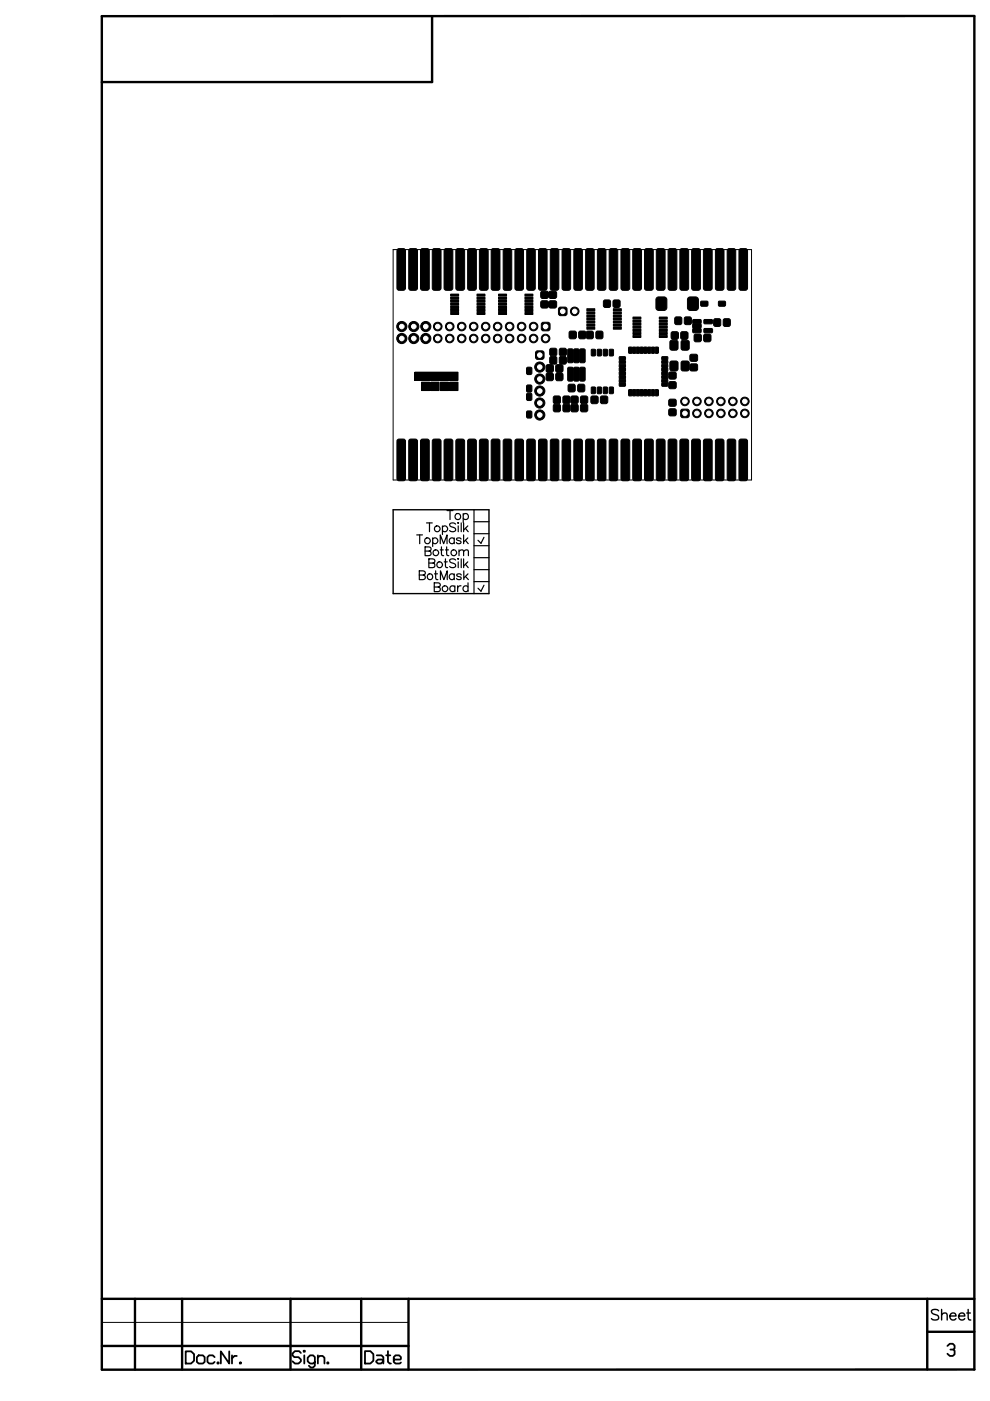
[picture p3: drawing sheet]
<svg xmlns="http://www.w3.org/2000/svg" width="210mm" height="297mm" viewBox="0 0 210 297" stroke-linecap="round" stroke-linejoin="round" font-family="sans-serif">
<path d="M102.6 113.9l-.6 1.3-.7-.6" fill="none" stroke="#000" stroke-width=".25"/>
<g fill="#000">
<path d="M86.7 52.9l.4-.2h1l.4 .2v.3v7.9l-.2 .4-.2 .1-1.2-.1-.2-.4z" fill-rule="evenodd"/>
<path d="M89.2 52.9l.4-.2h1l.4 .2v.3v7.9l-.2 .4-.2 .1-1.2-.1-.2-.4z" fill-rule="evenodd"/>
<path d="M94.2 52.9l.4-.2h.9l.4 .2 .1 .3v7.9l-.1 .2-.4 .3-1.1-.1-.3-.4z" fill-rule="evenodd"/>
<path d="M96.7 52.9l.4-.2h.9l.4 .2 .1 .3v7.9l-.2 .4-.3 .1-1.1-.1-.3-.4z" fill-rule="evenodd"/>
<path d="M101.7 52.9l.4-.2h.9l.4 .2 .1 .3v7.9l-.2 .4-.3 .1-1.1-.1-.3-.4z" fill-rule="evenodd"/>
<path d="M104.2 52.9l.4-.2h.9l.4 .2 .1 .3v7.9l-.2 .4-.3 .1-1.1-.1-.3-.4z" fill-rule="evenodd"/>
<path d="M109.2 52.9a1.53 1.53 0 0 1 1.6-.1l.2 .4v7.9l-.1 .2-.4 .3-1.1-.1-.2-.4z" fill-rule="evenodd"/>
<path d="M111.7 52.9a1.53 1.53 0 0 1 1.6-.1l.2 .4v7.9l-.2 .4-.3 .1-1.1-.1-.2-.4z" fill-rule="evenodd"/>
<path d="M116.7 52.9a1.53 1.53 0 0 1 1.6-.1l.2 .4v7.9l-.2 .4-.3 .1-1.1-.1-.2-.4z" fill-rule="evenodd"/>
<path d="M119.2 52.9a1.53 1.53 0 0 1 1.6-.1l.2 .4v7.9l-.2 .4-.3 .1-1.1-.1-.2-.4z" fill-rule="evenodd"/>
<path d="M116.4 61.9l.4-.2 1 .1 .2 .3v1l-.4 .2-1-.1-.2-.3z" fill-rule="evenodd"/>
<path d="M116.4 63.9l.4-.1h1l.2 .3v1l-.4 .2h-1l-.2-.4z" fill-rule="evenodd"/>
<path d="M116.6 74l.3-.2h.8l.3 .2 .1 1.1-.2 .3h-1.2l-.2-.3z" fill-rule="evenodd"/>
<path d="M118.6 74l.4-.2h.7l.3 .2 .1 1.1-.2 .3h-1.1l-.2-.3z" fill-rule="evenodd"/>
<path d="M124.3 70.4l.4-.2h.7l.4 .2v1.1l-.2 .3h-.9l-.4-.2z" fill-rule="evenodd"/>
<path d="M126.4 70.4l.3-.2h.8l.3 .2v1.1l-.1 .3h-1l-.3-.2z" fill-rule="evenodd"/>
<path d="M142.3 70.5l.4-.2 .9 .1 .2 .3v1l-.4 .3-.9-.1-.2-.4z" fill-rule="evenodd"/>
<path d="M144.4 70.5l.3-.2 1 .1 .2 .3-.1 1-.3 .3-1-.1-.2-.4z" fill-rule="evenodd"/>
<path d="M147.2 71l.3-.2 1 .1 .2 .3v1.1l-.4 .2-1-.1-.1-.3z" fill-rule="evenodd"/>
<path d="M148.6 64l1.4-.1 .1 .2v.7l-.3 .1h-1.1z" fill-rule="evenodd"/>
<path d="M149.2 71l.4-.2 .9 .1 .2 .3v1.1l-.4 .2-.9-.1-.2-.3z" fill-rule="evenodd"/>
<path d="M152.3 64l1.4-.1 .1 .2v.7l-.3 .1h-1.1z" fill-rule="evenodd"/>
<path d="M88 78.9h9.1v1.7h-9.1z" fill-rule="evenodd"/>
<path d="M86.7 93.3l.4-.2h1l.4 .2v.3v7.9l-.2 .4h-.2h-1.2l-.2-.4z" fill-rule="evenodd"/>
<path d="M89.4 81h1.7v1.8h-1.7z" fill-rule="evenodd"/>
<path d="M89.2 93.3l.4-.2h1l.4 .2v.3v7.9l-.2 .4h-.2h-1.2l-.2-.4z" fill-rule="evenodd"/>
<path d="M91.4 81h1.7v1.8h-1.7z" fill-rule="evenodd"/>
<path d="M93.3 81h1.8v1.8h-1.8z" fill-rule="evenodd"/>
<path d="M95.3 81h1.8v1.8h-1.8z" fill-rule="evenodd"/>
<path d="M94.2 93.3l.4-.2h.9l.4 .2 .1 .3v7.9l-.2 .4h-.3h-1.1l-.3-.4z" fill-rule="evenodd"/>
<path d="M96.7 93.3l.4-.2h.9l.4 .2 .1 .3v7.9l-.2 .4h-.3h-1.1l-.3-.4z" fill-rule="evenodd"/>
<path d="M101.7 93.3l.4-.2h.9l.4 .2 .1 .3v7.9l-.2 .4h-.3h-1.1l-.3-.4z" fill-rule="evenodd"/>
<path d="M104.2 93.3l.4-.2h.9l.4 .2 .1 .3v7.9l-.2 .4h-.3h-1.1l-.3-.4z" fill-rule="evenodd"/>
<path d="M109.2 93.3a1.53 1.53 0 0 1 1.6-.2l.2 .5v7.9l-.2 .4h-.3h-1.1l-.2-.4z" fill-rule="evenodd"/>
<path d="M111.7 87.3l.2-.2 .8 .2 .1 1-.2 .3h-.7l-.2-.1z" fill-rule="evenodd"/>
<path d="M111.7 83.5l.2-.1 .8 .1 .1 1.1-.2 .3h-.7l-.2-.1z" fill-rule="evenodd"/>
<path d="M111.7 93.3a1.53 1.53 0 0 1 1.6-.2l.2 .5v7.9l-.2 .4h-.3h-1.1l-.2-.4z" fill-rule="evenodd"/>
<path d="M116.7 93.3a1.53 1.53 0 0 1 1.6-.2l.2 .5v7.9l-.2 .4h-.3h-1.1l-.2-.4z" fill-rule="evenodd"/>
<path d="M117.4 85.9l.3-.2h.7l.4 .2v1.1l-.2 .3h-.9l-.3-.2z" fill-rule="evenodd"/>
<path d="M117.4 84.1l.3-.2h.7l.4 .2v1.1l-.2 .3-.9 .1-.3-.2z" fill-rule="evenodd"/>
<path d="M119.4 85.9l.3-.2h.8l.3 .2 .1 1.1-.2 .3h-1l-.3-.2z" fill-rule="evenodd"/>
<path d="M119.4 84.1l.3-.2h.8l.3 .2 .1 1.1-.2 .3-1 .1-.3-.2z" fill-rule="evenodd"/>
<path d="M119.2 93.3a1.53 1.53 0 0 1 1.6-.2l.2 .5v7.9l-.2 .4h-.3h-1.1l-.2-.4z" fill-rule="evenodd"/>
<path d="M125.3 84.1l.3-.2 1 .1 .2 .3v1.1l-.4 .2-.9-.1-.2-.3z" fill-rule="evenodd"/>
<path d="M127.3 84.1l.4-.2 .9 .1 .3 .3-.1 1.1-.4 .2-.9-.1-.2-.3z" fill-rule="evenodd"/>
<path d="M141.8 86.8l.4-.1h1l.2 .3-.1 1-.3 .2-1-.1-.2-.3z" fill-rule="evenodd"/>
<path d="M141.8 84.8l.4-.2 1 .1 .2 .3-.1 .9-.3 .2h-1l-.2-.3z" fill-rule="evenodd"/>
<circle cx="121.9" cy="66" r=".91"/>
</g>
<g fill="none" stroke="#000" stroke-width=".21">
<path d="M86.7 52.9l.4-.2h1l.4 .2v.3v7.9l-.2 .4-.2 .1-1.2-.1-.2-.4zM89.2 52.9l.4-.2h1l.4 .2v.3v7.9l-.2 .4-.2 .1-1.2-.1-.2-.4zM94.2 52.9l.4-.2h.9l.4 .2 .1 .3v7.9l-.1 .2-.4 .3-1.1-.1-.3-.4zM96.7 52.9l.4-.2h.9l.4 .2 .1 .3v7.9l-.2 .4-.3 .1-1.1-.1-.3-.4zM101.7 52.9l.4-.2h.9l.4 .2 .1 .3v7.9l-.2 .4-.3 .1-1.1-.1-.3-.4zM104.2 52.9l.4-.2h.9l.4 .2 .1 .3v7.9l-.2 .4-.3 .1-1.1-.1-.3-.4zM109.2 52.9a1.53 1.53 0 0 1 1.6-.1l.2 .4v7.9l-.1 .2-.4 .3-1.1-.1-.2-.4zM111.7 52.9a1.53 1.53 0 0 1 1.6-.1l.2 .4v7.9l-.2 .4-.3 .1-1.1-.1-.2-.4zM116.7 52.9a1.53 1.53 0 0 1 1.6-.1l.2 .4v7.9l-.2 .4-.3 .1-1.1-.1-.2-.4zM119.2 52.9a1.53 1.53 0 0 1 1.6-.1l.2 .4v7.9l-.2 .4-.3 .1-1.1-.1-.2-.4zM88 78.9h9.1v1.7h-9.1zM116.4 61.9l.4-.2 1 .1 .2 .3v1l-.4 .2-1-.1-.2-.3z"/>
<path d="M116.4 63.9l.4-.1h1l.2 .3v1l-.4 .2h-1l-.2-.4zM116.6 74l.3-.2h.8l.3 .2 .1 1.1-.2 .3h-1.2l-.2-.3zM118.6 74l.4-.2h.7l.3 .2 .1 1.1-.2 .3h-1.1l-.2-.3zM124.3 70.4l.4-.2h.7l.4 .2v1.1l-.2 .3h-.9l-.4-.2zM126.4 70.4l.3-.2h.8l.3 .2v1.1l-.1 .3h-1l-.3-.2zM142.3 70.5l.4-.2 .9 .1 .2 .3v1l-.4 .3-.9-.1-.2-.4zM144.4 70.5l.3-.2 1 .1 .2 .3-.1 1-.3 .3-1-.1-.2-.4zM147.2 71l.3-.2 1 .1 .2 .3v1.1l-.4 .2-1-.1-.1-.3zM148.6 64l1.4-.1 .1 .2v.7l-.3 .1h-1.1zM149.2 71l.4-.2 .9 .1 .2 .3v1.1l-.4 .2-.9-.1-.2-.3zM152.3 64l1.4-.1 .1 .2v.7l-.3 .1h-1.1zM86.7 93.3l.4-.2h1l.4 .2v.3v7.9l-.2 .4h-.2h-1.2l-.2-.4z"/>
<path d="M89.2 93.3l.4-.2h1l.4 .2v.3v7.9l-.2 .4h-.2h-1.2l-.2-.4zM89.4 81h1.7v1.8h-1.7zM91.4 81h1.7v1.8h-1.7zM93.3 81h1.8v1.8h-1.8zM94.2 93.3l.4-.2h.9l.4 .2 .1 .3v7.9l-.2 .4h-.3h-1.1l-.3-.4zM95.3 81h1.8v1.8h-1.8zM96.7 93.3l.4-.2h.9l.4 .2 .1 .3v7.9l-.2 .4h-.3h-1.1l-.3-.4zM101.7 93.3l.4-.2h.9l.4 .2 .1 .3v7.9l-.2 .4h-.3h-1.1l-.3-.4zM104.2 93.3l.4-.2h.9l.4 .2 .1 .3v7.9l-.2 .4h-.3h-1.1l-.3-.4zM109.2 93.3a1.53 1.53 0 0 1 1.6-.2l.2 .5v7.9l-.2 .4h-.3h-1.1l-.2-.4zM111.7 87.3l.2-.2 .8 .2 .1 1-.2 .3h-.7l-.2-.1zM111.7 83.5l.2-.1 .8 .1 .1 1.1-.2 .3h-.7l-.2-.1z"/>
<path d="M111.7 93.3a1.53 1.53 0 0 1 1.6-.2l.2 .5v7.9l-.2 .4h-.3h-1.1l-.2-.4zM116.7 93.3a1.53 1.53 0 0 1 1.6-.2l.2 .5v7.9l-.2 .4h-.3h-1.1l-.2-.4zM117.4 85.9l.3-.2h.7l.4 .2v1.1l-.2 .3h-.9l-.3-.2zM117.4 84.1l.3-.2h.7l.4 .2v1.1l-.2 .3-.9 .1-.3-.2zM119.2 93.3a1.53 1.53 0 0 1 1.6-.2l.2 .5v7.9l-.2 .4h-.3h-1.1l-.2-.4zM119.4 85.9l.3-.2h.8l.3 .2 .1 1.1-.2 .3h-1l-.3-.2zM119.4 84.1l.3-.2h.8l.3 .2 .1 1.1-.2 .3-1 .1-.3-.2zM125.3 84.1l.3-.2 1 .1 .2 .3v1.1l-.4 .2-.9-.1-.2-.3zM127.3 84.1l.4-.2 .9 .1 .3 .3-.1 1.1-.4 .2-.9-.1-.2-.3zM141.8 86.8l.4-.1h1l.2 .3-.1 1-.3 .2-1-.1-.2-.3zM141.8 84.8l.4-.2 1 .1 .2 .3-.1 .9-.3 .2h-1l-.2-.3z"/>
<circle cx="121.9" cy="66" r=".91"/>
</g>
<path d="M200.9 285.4l.5-.5h.6l.4 .4v.6l-.3 .2h-.6M202.1 286.1l.3 .3v.7l-.4 .4h-.6l-.5-.5" fill="none" stroke="#000" stroke-width=".38"/>
<circle cx="121.9" cy="66" r=".49" fill="#fff"/>
<circle cx="121.9" cy="66" r=".49" fill="none" stroke="#fff" stroke-width=".21"/>
<path d="M118.5 65.3a1.53 1.53 0 0 1 1.5-.1l.2 .4v.9l-.2 .4h-.2h-.9l-.4-.2z" fill-rule="evenodd" fill="#000"/>
<path d="M118.5 65.3a1.53 1.53 0 0 1 1.5-.1l.2 .4v.9l-.2 .4h-.2h-.9l-.4-.2z" fill="none" stroke="#000" stroke-width=".21"/>
<circle cx="119.3" cy="66" r=".49" fill="#fff"/>
<circle cx="119.3" cy="66" r=".49" fill="none" stroke="#fff" stroke-width=".21"/>
<g fill="#000">
<path d="M124.2 52.9a1.53 1.53 0 0 1 1.6-.1l.2 .4v7.9l-.1 .2-.4 .3-1.1-.1-.2-.4z" fill-rule="evenodd"/>
<path d="M126.7 52.9a1.53 1.53 0 0 1 1.5-.1l.3 .4v7.9l-.3 .4-.2 .1-1.1-.1-.2-.4z" fill-rule="evenodd"/>
<path d="M129.2 52.9a1.53 1.53 0 0 1 1.5-.1l.3 .4v7.9l-.3 .4-.2 .1-1.1-.1-.2-.4z" fill-rule="evenodd"/>
<path d="M131.7 52.9l.4-.2h1l.4 .2v.3v7.9l-.2 .4-.2 .1-1.2-.1-.2-.4z" fill-rule="evenodd"/>
<path d="M134.2 52.9l.4-.2h1l.4 .2v.3v7.9l-.2 .4-.2 .1-1.2-.1-.2-.4z" fill-rule="evenodd"/>
<path d="M136.7 52.9l.4-.2h.9l.5 .2v.3v7.9l-.2 .4-.3 .1-1.1-.1-.2-.4z" fill-rule="evenodd"/>
<path d="M139.2 52.9l.4-.2h.9l.4 .2 .1 .3v7.9l-.2 .4-.3 .1-1.1-.1-.3-.4z" fill-rule="evenodd"/>
<path d="M141.7 52.9l.4-.2h.9l.4 .2 .1 .3v7.9l-.1 .2-.4 .3-1.1-.1-.3-.4z" fill-rule="evenodd"/>
<path d="M144.2 52.9l.4-.2h.9l.4 .2 .1 .3v7.9l-.2 .4-.3 .1-1.1-.1-.3-.4z" fill-rule="evenodd"/>
<path d="M146.7 52.9l.4-.2h.9l.4 .2 .1 .3v7.9l-.2 .4-.3 .1-1.1-.1-.3-.4z" fill-rule="evenodd"/>
<path d="M149.2 52.9l.4-.2h.9l.4 .2 .1 .3v7.9l-.2 .4-.3 .1-1.1-.1-.3-.4z" fill-rule="evenodd"/>
<path d="M151.7 52.9a1.53 1.53 0 0 1 1.6-.1l.2 .4v7.9l-.2 .4-.3 .1-1.1-.1-.2-.4z" fill-rule="evenodd"/>
<path d="M154.2 52.9a1.53 1.53 0 0 1 1.6-.1l.2 .4v7.9l-.2 .4-.3 .1-1.1-.1-.2-.4z" fill-rule="evenodd"/>
<path d="M156.7 52.9a1.53 1.53 0 0 1 1.6-.1l.2 .4v7.9l-.2 .4-.3 .1-1.1-.1-.2-.4z" fill-rule="evenodd"/>
<path d="M141.8 79.1l.4-.2h1l.2 .3-.1 1-.3 .2-1-.1-.2-.3z" fill-rule="evenodd"/>
<path d="M146.9 69.7h1.7l.1 .6-.3 .3h-1.3l-.2-.3z" fill-rule="evenodd"/>
<path d="M146.9 67.8h1.7l.1 .6-.3 .3h-1.3l-.2-.3z" fill-rule="evenodd"/>
<path d="M146.9 68.7h1.7l.1 .6-.3 .3h-1.3l-.2-.3z" fill-rule="evenodd"/>
<path d="M149.3 69.7h1.7l.1 .6-.3 .3h-1.4l-.2-.3z" fill-rule="evenodd"/>
<path d="M149.3 67.8h1.7l.1 .6-.3 .3h-1.4l-.2-.3z" fill-rule="evenodd"/>
<path d="M124.2 93.3a1.53 1.53 0 0 1 1.6-.2l.2 .5v7.9l-.2 .4h-.3h-1.1l-.2-.4z" fill-rule="evenodd"/>
<path d="M126.7 93.3a1.53 1.53 0 0 1 1.5-.2l.3 .5v7.9l-.3 .4h-.2h-1.1l-.2-.4z" fill-rule="evenodd"/>
<path d="M129.2 93.3a1.53 1.53 0 0 1 1.5-.2l.3 .5v7.9l-.3 .4h-.2h-1.1l-.2-.4z" fill-rule="evenodd"/>
<path d="M131.7 93.3l.4-.2h1l.4 .2v.3v7.9l-.2 .4h-.2h-1.2l-.2-.4z" fill-rule="evenodd"/>
<path d="M134.2 93.3l.4-.2h1l.4 .2v.3v7.9l-.2 .4h-.2h-1.2l-.2-.4z" fill-rule="evenodd"/>
<path d="M136.7 93.3l.4-.2h.9l.5 .2v.3v7.9l-.2 .4h-.3h-1.1l-.2-.4z" fill-rule="evenodd"/>
<path d="M139.2 93.3l.4-.2h.9l.4 .2 .1 .3v7.9l-.2 .4h-.3h-1.1l-.3-.4z" fill-rule="evenodd"/>
<path d="M141.8 81.1l.4-.2 1 .1 .2 .3-.1 .9-.3 .2h-1l-.2-.4z" fill-rule="evenodd"/>
<path d="M141.7 93.3l.4-.2h.9l.4 .2 .1 .3v7.9l-.2 .4h-.3h-1.1l-.3-.4z" fill-rule="evenodd"/>
<path d="M144.2 93.3l.4-.2h.9l.4 .2 .1 .3v7.9l-.2 .4h-.3h-1.1l-.3-.4z" fill-rule="evenodd"/>
<path d="M146.7 93.3l.4-.2h.9l.4 .2 .1 .3v7.9l-.2 .4h-.3h-1.1l-.3-.4z" fill-rule="evenodd"/>
<path d="M149.2 93.3l.4-.2h.9l.4 .2 .1 .3v7.9l-.2 .4h-.3h-1.1l-.3-.4z" fill-rule="evenodd"/>
<path d="M151.7 93.3a1.53 1.53 0 0 1 1.6-.2l.2 .5v7.9l-.2 .4h-.3h-1.1l-.2-.4z" fill-rule="evenodd"/>
<path d="M154.2 93.3a1.53 1.53 0 0 1 1.6-.2l.2 .5v7.9l-.2 .4h-.3h-1.1l-.2-.4z" fill-rule="evenodd"/>
<path d="M156.7 93.3a1.53 1.53 0 0 1 1.6-.2l.2 .5v7.9l-.2 .4h-.3h-1.1l-.2-.4z" fill-rule="evenodd"/>
<circle cx="114.4" cy="85.4" r="1.08"/>
</g>
<g fill="none" stroke="#000" stroke-width=".21">
<path d="M124.2 52.9a1.53 1.53 0 0 1 1.6-.1l.2 .4v7.9l-.1 .2-.4 .3-1.1-.1-.2-.4zM126.7 52.9a1.53 1.53 0 0 1 1.5-.1l.3 .4v7.9l-.3 .4-.2 .1-1.1-.1-.2-.4zM129.2 52.9a1.53 1.53 0 0 1 1.5-.1l.3 .4v7.9l-.3 .4-.2 .1-1.1-.1-.2-.4zM131.7 52.9l.4-.2h1l.4 .2v.3v7.9l-.2 .4-.2 .1-1.2-.1-.2-.4zM134.2 52.9l.4-.2h1l.4 .2v.3v7.9l-.2 .4-.2 .1-1.2-.1-.2-.4zM136.7 52.9l.4-.2h.9l.5 .2v.3v7.9l-.2 .4-.3 .1-1.1-.1-.2-.4zM139.2 52.9l.4-.2h.9l.4 .2 .1 .3v7.9l-.2 .4-.3 .1-1.1-.1-.3-.4zM141.7 52.9l.4-.2h.9l.4 .2 .1 .3v7.9l-.1 .2-.4 .3-1.1-.1-.3-.4zM144.2 52.9l.4-.2h.9l.4 .2 .1 .3v7.9l-.2 .4-.3 .1-1.1-.1-.3-.4zM146.7 52.9l.4-.2h.9l.4 .2 .1 .3v7.9l-.2 .4-.3 .1-1.1-.1-.3-.4zM149.2 52.9l.4-.2h.9l.4 .2 .1 .3v7.9l-.2 .4-.3 .1-1.1-.1-.3-.4zM151.7 52.9a1.53 1.53 0 0 1 1.6-.1l.2 .4v7.9l-.2 .4-.3 .1-1.1-.1-.2-.4z"/>
<path d="M154.2 52.9a1.53 1.53 0 0 1 1.6-.1l.2 .4v7.9l-.2 .4-.3 .1-1.1-.1-.2-.4zM156.7 52.9a1.53 1.53 0 0 1 1.6-.1l.2 .4v7.9l-.2 .4-.3 .1-1.1-.1-.2-.4zM141.8 79.1l.4-.2h1l.2 .3-.1 1-.3 .2-1-.1-.2-.3zM146.9 69.7h1.7l.1 .6-.3 .3h-1.3l-.2-.3zM146.9 67.8h1.7l.1 .6-.3 .3h-1.3l-.2-.3zM146.9 68.7h1.7l.1 .6-.3 .3h-1.3l-.2-.3zM149.3 69.7h1.7l.1 .6-.3 .3h-1.4l-.2-.3zM149.3 67.8h1.7l.1 .6-.3 .3h-1.4l-.2-.3zM124.2 93.3a1.53 1.53 0 0 1 1.6-.2l.2 .5v7.9l-.2 .4h-.3h-1.1l-.2-.4zM126.7 93.3a1.53 1.53 0 0 1 1.5-.2l.3 .5v7.9l-.3 .4h-.2h-1.1l-.2-.4zM129.2 93.3a1.53 1.53 0 0 1 1.5-.2l.3 .5v7.9l-.3 .4h-.2h-1.1l-.2-.4zM131.7 93.3l.4-.2h1l.4 .2v.3v7.9l-.2 .4h-.2h-1.2l-.2-.4z"/>
<path d="M134.2 93.3l.4-.2h1l.4 .2v.3v7.9l-.2 .4h-.2h-1.2l-.2-.4zM136.7 93.3l.4-.2h.9l.5 .2v.3v7.9l-.2 .4h-.3h-1.1l-.2-.4zM139.2 93.3l.4-.2h.9l.4 .2 .1 .3v7.9l-.2 .4h-.3h-1.1l-.3-.4zM141.7 93.3l.4-.2h.9l.4 .2 .1 .3v7.9l-.2 .4h-.3h-1.1l-.3-.4zM141.8 81.1l.4-.2 1 .1 .2 .3-.1 .9-.3 .2h-1l-.2-.4zM144.2 93.3l.4-.2h.9l.4 .2 .1 .3v7.9l-.2 .4h-.3h-1.1l-.3-.4zM146.7 93.3l.4-.2h.9l.4 .2 .1 .3v7.9l-.2 .4h-.3h-1.1l-.3-.4zM149.2 93.3l.4-.2h.9l.4 .2 .1 .3v7.9l-.2 .4h-.3h-1.1l-.3-.4zM151.7 93.3a1.53 1.53 0 0 1 1.6-.2l.2 .5v7.9l-.2 .4h-.3h-1.1l-.2-.4zM154.2 93.3a1.53 1.53 0 0 1 1.6-.2l.2 .5v7.9l-.2 .4h-.3h-1.1l-.2-.4zM156.7 93.3a1.53 1.53 0 0 1 1.6-.2l.2 .5v7.9l-.2 .4h-.3h-1.1l-.2-.4z"/>
<circle cx="114.4" cy="85.4" r="1.08"/>
</g>
<circle cx="114.4" cy="85.4" r=".49" fill="#fff"/>
<circle cx="114.4" cy="85.4" r=".49" fill="none" stroke="#fff" stroke-width=".21"/>
<circle cx="114.4" cy="88" r="1.08" fill="#000"/>
<circle cx="114.4" cy="88" r="1.08" fill="none" stroke="#000" stroke-width=".21"/>
<circle cx="114.4" cy="88" r=".49" fill="#fff"/>
<circle cx="114.4" cy="88" r=".49" fill="none" stroke="#fff" stroke-width=".21"/>
<circle cx="114.4" cy="82.9" r="1.08" fill="#000"/>
<circle cx="114.4" cy="82.9" r="1.08" fill="none" stroke="#000" stroke-width=".21"/>
<circle cx="114.4" cy="82.9" r=".49" fill="#fff"/>
<circle cx="114.4" cy="82.9" r=".49" fill="none" stroke="#fff" stroke-width=".21"/>
<circle cx="114.4" cy="77.8" r="1.08" fill="#000"/>
<circle cx="114.4" cy="77.8" r="1.08" fill="none" stroke="#000" stroke-width=".21"/>
<circle cx="114.4" cy="77.8" r=".49" fill="#fff"/>
<circle cx="114.4" cy="77.8" r=".49" fill="none" stroke="#fff" stroke-width=".21"/>
<circle cx="114.4" cy="80.4" r="1.08" fill="#000"/>
<circle cx="114.4" cy="80.4" r="1.08" fill="none" stroke="#000" stroke-width=".21"/>
<circle cx="114.4" cy="80.4" r=".49" fill="#fff"/>
<circle cx="114.4" cy="80.4" r=".49" fill="none" stroke="#fff" stroke-width=".21"/>
<path d="M113.6 74.6a1.53 1.53 0 0 1 1.5-.2l.3 .4v.9l-.3 .4-.2 .1h-.9l-.4-.2z" fill-rule="evenodd" fill="#000"/>
<path d="M113.6 74.6a1.53 1.53 0 0 1 1.5-.2l.3 .4v.9l-.3 .4-.2 .1h-.9l-.4-.2z" fill="none" stroke="#000" stroke-width=".21"/>
<circle cx="114.4" cy="75.3" r=".49" fill="#fff"/>
<circle cx="114.4" cy="75.3" r=".49" fill="none" stroke="#fff" stroke-width=".21"/>
<g fill="#000">
<path d="M84.2 52.9a1.53 1.53 0 0 1 1.5-.1l.3 .4v7.9l-.1 .2-.4 .3-1.1-.1-.2-.4z" fill-rule="evenodd"/>
<path d="M91.7 52.9l.4-.2h.9l.5 .2v.3v7.9l-.2 .4-.3 .1-1.1-.1-.2-.4z" fill-rule="evenodd"/>
<path d="M99.2 52.9l.4-.2h.9l.4 .2 .1 .3v7.9l-.1 .2-.4 .3-1.1-.1-.3-.4z" fill-rule="evenodd"/>
<path d="M106.7 52.9a1.53 1.53 0 0 1 1.6-.1l.2 .4v7.9l-.2 .4-.3 .1-1.1-.1-.2-.4z" fill-rule="evenodd"/>
<path d="M114.2 52.9a1.53 1.53 0 0 1 1.6-.1l.2 .4v7.9l-.2 .4-.3 .1-1.1-.1-.2-.4z" fill-rule="evenodd"/>
<path d="M121.7 52.9a1.53 1.53 0 0 1 1.6-.1l.2 .4v7.9l-.2 .4-.3 .1-1.1-.1-.2-.4z" fill-rule="evenodd"/>
<path d="M111.7 78l.8-.1 .2 .1 .1 1.1-.2 .3h-.7l-.2-.1z" fill-rule="evenodd"/>
<path d="M114.7 61.9l.3-.2 1.1 .1 .2 .3-.1 1-.3 .2-1.1-.1-.2-.3z" fill-rule="evenodd"/>
<path d="M114.7 63.9l.3-.1h1.1l.2 .3-.1 1-.3 .2h-1.1l-.2-.4z" fill-rule="evenodd"/>
<path d="M115.8 79.3l.4-.2h.9l.2 .4v1l-.4 .2h-.9l-.2-.4z" fill-rule="evenodd"/>
<path d="M115.8 77.5l.4-.2 .9 .1 .2 .3v1l-.4 .3-.9-.1-.2-.4z" fill-rule="evenodd"/>
<path d="M116.6 75.8l.3-.2h.8l.3 .2 .1 1-.2 .4h-1l-.3-.2z" fill-rule="evenodd"/>
<path d="M117.9 79.3l.3-.2h1l.2 .4-.1 1-.3 .2h-1l-.2-.4z" fill-rule="evenodd"/>
<path d="M117.9 77.5l.3-.2 1 .1 .2 .3-.1 1-.3 .3-1-.1-.2-.4z" fill-rule="evenodd"/>
<path d="M118.6 75.8l.4-.2h.7l.3 .2 .1 1-.2 .4h-.9l-.4-.2z" fill-rule="evenodd"/>
<path d="M120.4 74.1l.8-.1 .3 .3v2.3l-.3 .3h-.6l-.2-.1z" fill-rule="evenodd"/>
<path d="M120.4 78l.8-.1 .3 .2v2.4l-.3 .3h-.6l-.2-.1z" fill-rule="evenodd"/>
<path d="M120.7 70.4l.3-.2h1l.2 .4v1l-.4 .2h-1l-.2-.4z" fill-rule="evenodd"/>
<path d="M121.7 74.1l.8-.1 .3 .3v2.3l-.3 .3h-.6l-.2-.1z" fill-rule="evenodd"/>
<path d="M121.7 78l.8-.1 .3 .2v2.4l-.3 .3h-.6l-.2-.1z" fill-rule="evenodd"/>
<path d="M122.9 74.1l.9-.1 .3 .3v2.3l-.3 .3h-.6l-.3-.1z" fill-rule="evenodd"/>
<path d="M122.9 78l.9-.1 .3 .2v2.4l-.3 .3h-.6l-.3-.1z" fill-rule="evenodd"/>
<path d="M122.7 70.4l.4-.2h.9l.2 .4v1l-.4 .2h-.9l-.2-.4z" fill-rule="evenodd"/>
<path d="M125.4 74.1h.8v1.3h-.8z" fill-rule="evenodd"/>
<path d="M126.7 74.1h.8v1.3h-.8z" fill-rule="evenodd"/>
<path d="M127.9 74.1h.8v1.3h-.8z" fill-rule="evenodd"/>
<path d="M128 63.8l.3-.2h.8l.3 .2 .1 1-.2 .3h-1.2l-.2-.3z" fill-rule="evenodd"/>
<path d="M129.2 74.1h.8v1.3h-.8z" fill-rule="evenodd"/>
<path d="M130 63.8l.3-.2h.8l.3 .2 .1 1-.2 .3h-1.1l-.2-.3z" fill-rule="evenodd"/>
<path d="M131.3 75.7h1.3v.4l-.2 .2h-1l-.1-.2z" fill-rule="evenodd"/>
<path d="M131.3 76.5h1.3v.4l-.2 .2h-1l-.1-.2z" fill-rule="evenodd"/>
<path d="M131.3 77.3h1.3v.4l-.2 .2h-1l-.1-.2z" fill-rule="evenodd"/>
<path d="M131.3 78h1.3v.7h-1.2l-.1-.2z" fill-rule="evenodd"/>
<path d="M131.3 78.8h1.3v.7h-1.2l-.1-.2z" fill-rule="evenodd"/>
<path d="M131.3 79.6h1.3v.7h-1.2l-.1-.2z" fill-rule="evenodd"/>
<path d="M133.3 73.6h.5l.2 .1v1l-.2 .2h-.4l-.1-.2z" fill-rule="evenodd"/>
<path d="M134.1 73.6h.5l.2 .1v1l-.2 .2h-.4l-.1-.2z" fill-rule="evenodd"/>
<path d="M134.9 73.6h.5l.2 .1v1l-.2 .2h-.4l-.1-.2z" fill-rule="evenodd"/>
<path d="M135.7 73.6h.5l.2 .1v1l-.2 .2h-.4l-.1-.2z" fill-rule="evenodd"/>
<path d="M136.5 73.6h.5l.2 .1v1l-.2 .2h-.3l-.2-.2z" fill-rule="evenodd"/>
<path d="M137.3 73.6h.5l.2 .1v1l-.2 .2h-.3l-.2-.2z" fill-rule="evenodd"/>
<path d="M138.1 73.6h.5l.2 .1v1l-.2 .2h-.3l-.2-.2z" fill-rule="evenodd"/>
<path d="M138.9 73.6h.5l.2 .1v1l-.2 .2h-.3l-.2-.2z" fill-rule="evenodd"/>
<path d="M139.2 63.1l.5-.2h1.1a.61 .61 0 0 1 .6 .6v1.7l-.2 .4-.4 .2h-1.1a.61 .61 0 0 1-.6-.6v-1.7z" fill-rule="evenodd"/>
<path d="M140.3 75.7h1.2v.6h-1l-.2-.2z" fill-rule="evenodd"/>
<path d="M140.3 76.5h1.2v.6h-1l-.2-.2z" fill-rule="evenodd"/>
<path d="M140.3 77.3h1.2v.6h-1l-.2-.2z" fill-rule="evenodd"/>
<path d="M140.3 78h1.2v.7h-1l-.2-.2z" fill-rule="evenodd"/>
<path d="M140.3 78.8h1.2v.7h-1l-.2-.2z" fill-rule="evenodd"/>
<path d="M140.3 79.6h1.2v.7h-1l-.2-.2z" fill-rule="evenodd"/>
<path d="M142.1 72.3l.1-.1a1.5 1.5 0 0 1 1.5 .1l.1 1.5-.3 .4-.2 .1h-.8l-.4-.3z" fill-rule="evenodd"/>
<path d="M142.1 76.7l.1-.1a1.5 1.5 0 0 1 1.5 .1l.1 1.5-.3 .4-.2 .1h-.8l-.4-.3z" fill-rule="evenodd"/>
<path d="M143.1 67.4l.3-.2h.8l.3 .2 .1 1.1-.2 .3h-1l-.3-.2z" fill-rule="evenodd"/>
<path d="M144.5 72.3l.1-.1a1.5 1.5 0 0 1 1.5 .1v1.5l-.2 .4-.2 .1h-.9l-.3-.3z" fill-rule="evenodd"/>
<path d="M144.5 76.7l.1-.1a1.5 1.5 0 0 1 1.5 .1v1.5l-.2 .4-.2 .1h-.9l-.3-.3z" fill-rule="evenodd"/>
<path d="M145.1 67.4l.4-.2h.7l.3 .2 .1 1.1-.2 .3h-.9l-.4-.2z" fill-rule="evenodd"/>
<path d="M146.3 77.3l.3-.2 1.1 .1 .2 .3v.9l-.4 .3-1.1-.1-.1-.3z" fill-rule="evenodd"/>
<path d="M146.3 75.3l.3-.2 1.1 .1 .2 .3v.9l-.4 .2h-1.1l-.1-.4z" fill-rule="evenodd"/>
<path d="M145.9 63.1l.4-.2h1.2a.61 .61 0 0 1 .6 .6v1.7l-.2 .4-.4 .2h-1.2a.61 .61 0 0 1-.5-.6v-1.7z" fill-rule="evenodd"/>
<path d="M151.4 67.8l.3-.2h.7l.4 .2v1l-.2 .4h-.9l-.3-.2z" fill-rule="evenodd"/>
<path d="M153.4 67.8l.3-.2h.8l.3 .2 .1 1-.2 .4h-1l-.3-.2z" fill-rule="evenodd"/>
<path d="M84.2 93.3a1.53 1.53 0 0 1 1.5-.2l.3 .5v7.9l-.3 .4h-.2h-1.1l-.2-.4z" fill-rule="evenodd"/>
<path d="M91.7 93.3l.4-.2h.9l.5 .2v.3v7.9l-.2 .4h-.3h-1.1l-.2-.4z" fill-rule="evenodd"/>
<path d="M99.2 93.3l.4-.2h.9l.4 .2 .1 .3v7.9l-.2 .4h-.3h-1.1l-.3-.4z" fill-rule="evenodd"/>
<path d="M106.7 93.3a1.53 1.53 0 0 1 1.6-.2l.2 .5v7.9l-.2 .4h-.3h-1.1l-.2-.4z" fill-rule="evenodd"/>
<path d="M111.7 81.8l.8-.2 .2 .2 .1 1-.2 .3h-.7l-.2-.1z" fill-rule="evenodd"/>
<path d="M114.2 93.3a1.53 1.53 0 0 1 1.6-.2l.2 .5v7.9l-.2 .4h-.3h-1.1l-.2-.4z" fill-rule="evenodd"/>
<path d="M120.5 81.6l.3-.2h.8l.3 .2 .1 1.1-.2 .3-1 .1-.3-.2z" fill-rule="evenodd"/>
<path d="M121.1 85.9l.3-.2h1l.2 .4-.1 1-.3 .2h-1l-.2-.4z" fill-rule="evenodd"/>
<path d="M121.1 84.1l.3-.2 1 .1 .2 .3-.1 1.1-.3 .2-1-.1-.2-.3z" fill-rule="evenodd"/>
<path d="M121.7 93.3a1.53 1.53 0 0 1 1.6-.2l.2 .5v7.9l-.2 .4h-.3h-1.1l-.2-.4z" fill-rule="evenodd"/>
<path d="M122.5 81.6l.4-.2h.7l.3 .2 .1 1.1-.2 .3-.9 .1-.4-.2z" fill-rule="evenodd"/>
<path d="M123.1 85.9l.3-.2h1l.2 .4v1l-.4 .2h-.9l-.2-.4z" fill-rule="evenodd"/>
<path d="M123.1 84.1l.3-.2 1 .1 .2 .3v1.1l-.4 .2-.9-.1-.2-.3z" fill-rule="evenodd"/>
<path d="M125.4 82.1h.8v1.3h-.8z" fill-rule="evenodd"/>
<path d="M126.7 82.1h.8v1.3h-.8z" fill-rule="evenodd"/>
<path d="M127.9 82.1h.8v1.3h-.8z" fill-rule="evenodd"/>
<path d="M129.2 82.1h.8v1.3h-.8z" fill-rule="evenodd"/>
<path d="M131.3 80.4h1.3v.7l-1.2 .1-.1-.3z" fill-rule="evenodd"/>
<path d="M131.3 81.2h1.3v.5l-.2 .2h-1l-.1-.2z" fill-rule="evenodd"/>
<path d="M133.3 82.6h.5l.2 .2v.9l-.2 .2h-.4l-.1-.2z" fill-rule="evenodd"/>
<path d="M134.1 82.6h.5l.2 .2v.9l-.2 .2h-.4l-.1-.2z" fill-rule="evenodd"/>
<path d="M134.9 82.6h.5l.2 .2v.9l-.2 .2h-.4l-.1-.2z" fill-rule="evenodd"/>
<path d="M135.7 82.6h.5l.2 .2v.9l-.2 .2h-.4l-.1-.2z" fill-rule="evenodd"/>
<path d="M136.5 82.6h.5l.2 .2v.9l-.2 .2h-.3l-.2-.2z" fill-rule="evenodd"/>
<path d="M137.3 82.6h.5l.2 .2v.9l-.2 .2h-.3l-.2-.2z" fill-rule="evenodd"/>
<path d="M138.1 82.6h.5l.2 .2v.9l-.2 .2h-.3l-.2-.2z" fill-rule="evenodd"/>
<path d="M138.9 82.6h.5l.2 .2v.9l-.2 .2h-.3l-.2-.2z" fill-rule="evenodd"/>
<path d="M140.3 80.4h1.2v.7l-1 .1-.2-.3z" fill-rule="evenodd"/>
<path d="M140.3 81.2h1.2v.6l-1 .1-.2-.2z" fill-rule="evenodd"/>
<circle cx="90.3" cy="69.2" r="1.08"/>
</g>
<g fill="none" stroke="#000" stroke-width=".21">
<path d="M84.2 52.9a1.53 1.53 0 0 1 1.5-.1l.3 .4v7.9l-.1 .2-.4 .3-1.1-.1-.2-.4zM91.7 52.9l.4-.2h.9l.5 .2v.3v7.9l-.2 .4-.3 .1-1.1-.1-.2-.4zM99.2 52.9l.4-.2h.9l.4 .2 .1 .3v7.9l-.1 .2-.4 .3-1.1-.1-.3-.4zM106.7 52.9a1.53 1.53 0 0 1 1.6-.1l.2 .4v7.9l-.2 .4-.3 .1-1.1-.1-.2-.4zM114.2 52.9a1.53 1.53 0 0 1 1.6-.1l.2 .4v7.9l-.2 .4-.3 .1-1.1-.1-.2-.4zM121.7 52.9a1.53 1.53 0 0 1 1.6-.1l.2 .4v7.9l-.2 .4-.3 .1-1.1-.1-.2-.4zM105.7 66.3h1.7v.4h-1.7zM105.7 65.6h1.7v.4h-1.7zM105.7 64.9h1.7v.5h-1.7zM105.7 64.3h1.7v.4h-1.7zM105.7 63.6h1.7v.5h-1.7zM105.7 63h1.7v.5h-1.7z"/>
<path d="M105.7 62.4h1.7v.4h-1.7zM111.3 66.3h1.7v.4h-1.7zM111.3 65.6h1.7v.4h-1.7zM111.3 64.9h1.7v.5h-1.7zM111.3 64.3h1.7v.4h-1.7zM111.3 63.6h1.7v.5h-1.7zM111.3 63h1.7v.5h-1.7zM111.3 62.4h1.7v.4h-1.7zM111.7 78l.8-.1 .2 .1 .1 1.1-.2 .3h-.7l-.2-.1zM114.7 61.9l.3-.2 1.1 .1 .2 .3-.1 1-.3 .2-1.1-.1-.2-.3zM114.7 63.9l.3-.1h1.1l.2 .3-.1 1-.3 .2h-1.1l-.2-.4zM115.8 79.3l.4-.2h.9l.2 .4v1l-.4 .2h-.9l-.2-.4z"/>
<path d="M115.8 77.5l.4-.2 .9 .1 .2 .3v1l-.4 .3-.9-.1-.2-.4zM116.6 75.8l.3-.2h.8l.3 .2 .1 1-.2 .4h-1l-.3-.2zM117.9 79.3l.3-.2h1l.2 .4-.1 1-.3 .2h-1l-.2-.4zM117.9 77.5l.3-.2 1 .1 .2 .3-.1 1-.3 .3-1-.1-.2-.4zM118.6 75.8l.4-.2h.7l.3 .2 .1 1-.2 .4h-.9l-.4-.2zM120.4 74.1l.8-.1 .3 .3v2.3l-.3 .3h-.6l-.2-.1zM120.4 78l.8-.1 .3 .2v2.4l-.3 .3h-.6l-.2-.1zM120.7 70.4l.3-.2h1l.2 .4v1l-.4 .2h-1l-.2-.4zM121.7 74.1l.8-.1 .3 .3v2.3l-.3 .3h-.6l-.2-.1zM121.7 78l.8-.1 .3 .2v2.4l-.3 .3h-.6l-.2-.1zM122.7 70.4l.4-.2h.9l.2 .4v1l-.4 .2h-.9l-.2-.4zM122.9 74.1l.9-.1 .3 .3v2.3l-.3 .3h-.6l-.3-.1z"/>
<path d="M122.9 78l.9-.1 .3 .2v2.4l-.3 .3h-.6l-.3-.1zM125.4 74.1h.8v1.3h-.8zM126.7 74.1h.8v1.3h-.8zM127.9 74.1h.8v1.3h-.8zM128 63.8l.3-.2h.8l.3 .2 .1 1-.2 .3h-1.2l-.2-.3zM129.2 74.1h.8v1.3h-.8zM130 63.8l.3-.2h.8l.3 .2 .1 1-.2 .3h-1.1l-.2-.3zM131.3 75.7h1.3v.4l-.2 .2h-1l-.1-.2zM131.3 76.5h1.3v.4l-.2 .2h-1l-.1-.2zM131.3 77.3h1.3v.4l-.2 .2h-1l-.1-.2zM131.3 78h1.3v.7h-1.2l-.1-.2zM131.3 78.8h1.3v.7h-1.2l-.1-.2z"/>
<path d="M131.3 79.6h1.3v.7h-1.2l-.1-.2zM133.3 73.6h.5l.2 .1v1l-.2 .2h-.4l-.1-.2zM134.1 73.6h.5l.2 .1v1l-.2 .2h-.4l-.1-.2zM134.2 67.2h1.7v.4h-1.7zM134.2 67.9h1.7v.4h-1.7zM134.2 68.5h1.7v.5h-1.7zM134.2 69.2h1.7v.4h-1.7zM134.2 69.8h1.7v.5h-1.7zM134.2 70.5h1.7v.4h-1.7zM134.2 71.1h1.7v.4h-1.7zM134.9 73.6h.5l.2 .1v1l-.2 .2h-.4l-.1-.2zM135.7 73.6h.5l.2 .1v1l-.2 .2h-.4l-.1-.2z"/>
<path d="M136.5 73.6h.5l.2 .1v1l-.2 .2h-.3l-.2-.2zM137.3 73.6h.5l.2 .1v1l-.2 .2h-.3l-.2-.2zM138.1 73.6h.5l.2 .1v1l-.2 .2h-.3l-.2-.2zM138.9 73.6h.5l.2 .1v1l-.2 .2h-.3l-.2-.2zM139.2 63.1l.5-.2h1.1a.61 .61 0 0 1 .6 .6v1.7l-.2 .4-.4 .2h-1.1a.61 .61 0 0 1-.6-.6v-1.7zM139.8 67.2h1.7v.4h-1.7zM139.8 67.9h1.7v.4h-1.7zM139.8 68.5h1.7v.5h-1.7zM139.8 69.2h1.7v.4h-1.7zM139.8 69.8h1.7v.5h-1.7zM139.8 70.5h1.7v.4h-1.7zM139.8 71.1h1.7v.4h-1.7z"/>
<path d="M140.3 75.7h1.2v.6h-1l-.2-.2zM140.3 76.5h1.2v.6h-1l-.2-.2zM140.3 77.3h1.2v.6h-1l-.2-.2zM140.3 78h1.2v.7h-1l-.2-.2zM140.3 78.8h1.2v.7h-1l-.2-.2zM140.3 79.6h1.2v.7h-1l-.2-.2zM142.1 72.3l.1-.1a1.5 1.5 0 0 1 1.5 .1l.1 1.5-.3 .4-.2 .1h-.8l-.4-.3zM142.1 76.7l.1-.1a1.5 1.5 0 0 1 1.5 .1l.1 1.5-.3 .4-.2 .1h-.8l-.4-.3zM143.1 67.4l.3-.2h.8l.3 .2 .1 1.1-.2 .3h-1l-.3-.2zM144.5 72.3l.1-.1a1.5 1.5 0 0 1 1.5 .1v1.5l-.2 .4-.2 .1h-.9l-.3-.3zM144.5 76.7l.1-.1a1.5 1.5 0 0 1 1.5 .1v1.5l-.2 .4-.2 .1h-.9l-.3-.3zM145.1 67.4l.4-.2h.7l.3 .2 .1 1.1-.2 .3h-.9l-.4-.2z"/>
<path d="M145.9 63.1l.4-.2h1.2a.61 .61 0 0 1 .6 .6v1.7l-.2 .4-.4 .2h-1.2a.61 .61 0 0 1-.5-.6v-1.7zM146.3 77.3l.3-.2 1.1 .1 .2 .3v.9l-.4 .3-1.1-.1-.1-.3zM146.3 75.3l.3-.2 1.1 .1 .2 .3v.9l-.4 .2h-1.1l-.1-.4zM151.4 67.8l.3-.2h.7l.4 .2v1l-.2 .4h-.9l-.3-.2zM153.4 67.8l.3-.2h.8l.3 .2 .1 1-.2 .4h-1l-.3-.2zM84.2 93.3a1.53 1.53 0 0 1 1.5-.2l.3 .5v7.9l-.3 .4h-.2h-1.1l-.2-.4zM91.7 93.3l.4-.2h.9l.5 .2v.3v7.9l-.2 .4h-.3h-1.1l-.2-.4zM99.2 93.3l.4-.2h.9l.4 .2 .1 .3v7.9l-.2 .4h-.3h-1.1l-.3-.4zM106.7 93.3a1.53 1.53 0 0 1 1.6-.2l.2 .5v7.9l-.2 .4h-.3h-1.1l-.2-.4zM111.7 81.8l.8-.2 .2 .2 .1 1-.2 .3h-.7l-.2-.1zM114.2 93.3a1.53 1.53 0 0 1 1.6-.2l.2 .5v7.9l-.2 .4h-.3h-1.1l-.2-.4zM120.5 81.6l.3-.2h.8l.3 .2 .1 1.1-.2 .3-1 .1-.3-.2z"/>
<path d="M121.1 85.9l.3-.2h1l.2 .4-.1 1-.3 .2h-1l-.2-.4zM121.1 84.1l.3-.2 1 .1 .2 .3-.1 1.1-.3 .2-1-.1-.2-.3zM121.7 93.3a1.53 1.53 0 0 1 1.6-.2l.2 .5v7.9l-.2 .4h-.3h-1.1l-.2-.4zM122.5 81.6l.4-.2h.7l.3 .2 .1 1.1-.2 .3-.9 .1-.4-.2zM123.1 85.9l.3-.2h1l.2 .4v1l-.4 .2h-.9l-.2-.4zM123.1 84.1l.3-.2 1 .1 .2 .3v1.1l-.4 .2-.9-.1-.2-.3zM125.4 82.1h.8v1.3h-.8zM126.7 82.1h.8v1.3h-.8zM127.9 82.1h.8v1.3h-.8zM129.2 82.1h.8v1.3h-.8zM131.3 80.4h1.3v.7l-1.2 .1-.1-.3zM131.3 81.2h1.3v.5l-.2 .2h-1l-.1-.2z"/>
<path d="M133.3 82.6h.5l.2 .2v.9l-.2 .2h-.4l-.1-.2zM134.1 82.6h.5l.2 .2v.9l-.2 .2h-.4l-.1-.2zM134.9 82.6h.5l.2 .2v.9l-.2 .2h-.4l-.1-.2zM135.7 82.6h.5l.2 .2v.9l-.2 .2h-.4l-.1-.2zM136.5 82.6h.5l.2 .2v.9l-.2 .2h-.3l-.2-.2zM137.3 82.6h.5l.2 .2v.9l-.2 .2h-.3l-.2-.2zM138.1 82.6h.5l.2 .2v.9l-.2 .2h-.3l-.2-.2zM138.9 82.6h.5l.2 .2v.9l-.2 .2h-.3l-.2-.2zM140.3 80.4h1.2v.7l-1 .1-.2-.3zM140.3 81.2h1.2v.6l-1 .1-.2-.2z"/>
<circle cx="90.3" cy="69.2" r="1.08"/>
</g>
<g fill="#000">
<path d="M105.7 66.3h1.7v.4h-1.7zM105.7 65.6h1.7v.4h-1.7zM105.7 65h1.7v.4h-1.7zM105.7 64.3h1.7v.4h-1.7zM105.7 63.7h1.7v.4h-1.7zM105.7 63h1.7v.5h-1.7zM105.7 62.4h1.7v.4h-1.7zM111.3 66.3h1.7v.4h-1.7zM111.3 65.6h1.7v.4h-1.7zM111.3 65h1.7v.4h-1.7zM111.3 64.3h1.7v.4h-1.7zM111.3 63.7h1.7v.4h-1.7z"/>
<path d="M111.3 63h1.7v.5h-1.7zM111.3 62.4h1.7v.4h-1.7zM134.2 67.3h1.7v.3h-1.7zM134.2 67.9h1.7v.4h-1.7zM134.2 68.5h1.7v.5h-1.7zM134.2 69.2h1.7v.4h-1.7zM134.2 69.8h1.7v.5h-1.7zM134.2 70.5h1.7v.4h-1.7zM134.2 71.2h1.7v.3h-1.7zM139.8 67.3h1.7v.3h-1.7zM139.8 67.9h1.7v.4h-1.7zM139.8 68.5h1.7v.5h-1.7z"/>
<path d="M139.8 69.2h1.7v.4h-1.7zM139.8 69.8h1.7v.5h-1.7zM139.8 70.5h1.7v.4h-1.7zM139.8 71.2h1.7v.3h-1.7z"/>
</g>
<circle cx="90.3" cy="69.2" r=".49" fill="#fff"/>
<circle cx="90.3" cy="69.2" r=".49" fill="none" stroke="#fff" stroke-width=".21"/>
<circle cx="87.7" cy="69.2" r="1.08" fill="#000"/>
<circle cx="87.7" cy="69.2" r="1.08" fill="none" stroke="#000" stroke-width=".21"/>
<circle cx="87.7" cy="69.2" r=".49" fill="#fff"/>
<circle cx="87.7" cy="69.2" r=".49" fill="none" stroke="#fff" stroke-width=".21"/>
<circle cx="97.9" cy="69.2" r=".91" fill="#000"/>
<circle cx="97.9" cy="69.2" r=".91" fill="none" stroke="#000" stroke-width=".21"/>
<circle cx="97.9" cy="69.2" r=".49" fill="#fff"/>
<circle cx="97.9" cy="69.2" r=".49" fill="none" stroke="#fff" stroke-width=".21"/>
<circle cx="95.4" cy="69.2" r=".91" fill="#000"/>
<circle cx="95.4" cy="69.2" r=".91" fill="none" stroke="#000" stroke-width=".21"/>
<circle cx="95.4" cy="69.2" r=".49" fill="#fff"/>
<circle cx="95.4" cy="69.2" r=".49" fill="none" stroke="#fff" stroke-width=".21"/>
<circle cx="105.5" cy="69.2" r=".91" fill="#000"/>
<circle cx="105.5" cy="69.2" r=".91" fill="none" stroke="#000" stroke-width=".21"/>
<circle cx="105.5" cy="69.2" r=".49" fill="#fff"/>
<circle cx="105.5" cy="69.2" r=".49" fill="none" stroke="#fff" stroke-width=".21"/>
<circle cx="103" cy="69.2" r=".91" fill="#000"/>
<circle cx="103" cy="69.2" r=".91" fill="none" stroke="#000" stroke-width=".21"/>
<circle cx="103" cy="69.2" r=".49" fill="#fff"/>
<circle cx="103" cy="69.2" r=".49" fill="none" stroke="#fff" stroke-width=".21"/>
<circle cx="113.1" cy="69.2" r=".91" fill="#000"/>
<circle cx="113.1" cy="69.2" r=".91" fill="none" stroke="#000" stroke-width=".21"/>
<circle cx="113.1" cy="69.2" r=".49" fill="#fff"/>
<circle cx="113.1" cy="69.2" r=".49" fill="none" stroke="#fff" stroke-width=".21"/>
<circle cx="110.6" cy="69.2" r=".91" fill="#000"/>
<circle cx="110.6" cy="69.2" r=".91" fill="none" stroke="#000" stroke-width=".21"/>
<circle cx="110.6" cy="69.2" r=".49" fill="#fff"/>
<circle cx="110.6" cy="69.2" r=".49" fill="none" stroke="#fff" stroke-width=".21"/>
<circle cx="90.3" cy="71.8" r="1.08" fill="#000"/>
<circle cx="90.3" cy="71.8" r="1.08" fill="none" stroke="#000" stroke-width=".21"/>
<circle cx="90.3" cy="71.8" r=".49" fill="#fff"/>
<circle cx="90.3" cy="71.8" r=".49" fill="none" stroke="#fff" stroke-width=".21"/>
<circle cx="87.7" cy="71.8" r="1.08" fill="#000"/>
<circle cx="87.7" cy="71.8" r="1.08" fill="none" stroke="#000" stroke-width=".21"/>
<circle cx="87.7" cy="71.8" r=".49" fill="#fff"/>
<circle cx="87.7" cy="71.8" r=".49" fill="none" stroke="#fff" stroke-width=".21"/>
<circle cx="97.9" cy="71.8" r=".91" fill="#000"/>
<circle cx="97.9" cy="71.8" r=".91" fill="none" stroke="#000" stroke-width=".21"/>
<circle cx="97.9" cy="71.8" r=".49" fill="#fff"/>
<circle cx="97.9" cy="71.8" r=".49" fill="none" stroke="#fff" stroke-width=".21"/>
<circle cx="95.4" cy="71.8" r=".91" fill="#000"/>
<circle cx="95.4" cy="71.8" r=".91" fill="none" stroke="#000" stroke-width=".21"/>
<circle cx="95.4" cy="71.8" r=".49" fill="#fff"/>
<circle cx="95.4" cy="71.8" r=".49" fill="none" stroke="#fff" stroke-width=".21"/>
<circle cx="105.5" cy="71.8" r=".91" fill="#000"/>
<circle cx="105.5" cy="71.8" r=".91" fill="none" stroke="#000" stroke-width=".21"/>
<circle cx="105.5" cy="71.8" r=".49" fill="#fff"/>
<circle cx="105.5" cy="71.8" r=".49" fill="none" stroke="#fff" stroke-width=".21"/>
<circle cx="103" cy="71.8" r=".91" fill="#000"/>
<circle cx="103" cy="71.8" r=".91" fill="none" stroke="#000" stroke-width=".21"/>
<circle cx="103" cy="71.8" r=".49" fill="#fff"/>
<circle cx="103" cy="71.8" r=".49" fill="none" stroke="#fff" stroke-width=".21"/>
<circle cx="113.1" cy="71.8" r=".91" fill="#000"/>
<circle cx="113.1" cy="71.8" r=".91" fill="none" stroke="#000" stroke-width=".21"/>
<circle cx="113.1" cy="71.8" r=".49" fill="#fff"/>
<circle cx="113.1" cy="71.8" r=".49" fill="none" stroke="#fff" stroke-width=".21"/>
<circle cx="110.6" cy="71.8" r=".91" fill="#000"/>
<circle cx="110.6" cy="71.8" r=".91" fill="none" stroke="#000" stroke-width=".21"/>
<circle cx="110.6" cy="71.8" r=".49" fill="#fff"/>
<circle cx="110.6" cy="71.8" r=".49" fill="none" stroke="#fff" stroke-width=".21"/>
<circle cx="100.4" cy="69.2" r=".91" fill="#000"/>
<circle cx="100.4" cy="69.2" r=".91" fill="none" stroke="#000" stroke-width=".21"/>
<circle cx="100.4" cy="69.2" r=".49" fill="#fff"/>
<circle cx="100.4" cy="69.2" r=".49" fill="none" stroke="#fff" stroke-width=".21"/>
<circle cx="92.8" cy="69.2" r=".91" fill="#000"/>
<circle cx="92.8" cy="69.2" r=".91" fill="none" stroke="#000" stroke-width=".21"/>
<circle cx="92.8" cy="69.2" r=".49" fill="#fff"/>
<circle cx="92.8" cy="69.2" r=".49" fill="none" stroke="#fff" stroke-width=".21"/>
<circle cx="85.2" cy="69.2" r="1.08" fill="#000"/>
<circle cx="85.2" cy="69.2" r="1.08" fill="none" stroke="#000" stroke-width=".21"/>
<circle cx="85.2" cy="69.2" r=".49" fill="#fff"/>
<circle cx="85.2" cy="69.2" r=".49" fill="none" stroke="#fff" stroke-width=".21"/>
<path d="M114.8 68.5l.4-.2 1.2 .1 .2 .4v1.1l-.4 .2h-1.2l-.2-.4z" fill-rule="evenodd" fill="#000"/>
<path d="M114.8 68.5l.4-.2 1.2 .1 .2 .4v1.1l-.4 .2h-1.2l-.2-.4z" fill="none" stroke="#000" stroke-width=".21"/>
<circle cx="115.7" cy="69.2" r=".49" fill="#fff"/>
<circle cx="115.7" cy="69.2" r=".49" fill="none" stroke="#fff" stroke-width=".21"/>
<circle cx="108.1" cy="69.2" r=".91" fill="#000"/>
<circle cx="108.1" cy="69.2" r=".91" fill="none" stroke="#000" stroke-width=".21"/>
<circle cx="108.1" cy="69.2" r=".49" fill="#fff"/>
<circle cx="108.1" cy="69.2" r=".49" fill="none" stroke="#fff" stroke-width=".21"/>
<circle cx="100.4" cy="71.8" r=".91" fill="#000"/>
<circle cx="100.4" cy="71.8" r=".91" fill="none" stroke="#000" stroke-width=".21"/>
<circle cx="100.4" cy="71.8" r=".49" fill="#fff"/>
<circle cx="100.4" cy="71.8" r=".49" fill="none" stroke="#fff" stroke-width=".21"/>
<circle cx="92.8" cy="71.8" r=".91" fill="#000"/>
<circle cx="92.8" cy="71.8" r=".91" fill="none" stroke="#000" stroke-width=".21"/>
<circle cx="92.8" cy="71.8" r=".49" fill="#fff"/>
<circle cx="92.8" cy="71.8" r=".49" fill="none" stroke="#fff" stroke-width=".21"/>
<circle cx="85.2" cy="71.8" r="1.08" fill="#000"/>
<circle cx="85.2" cy="71.8" r="1.08" fill="none" stroke="#000" stroke-width=".21"/>
<circle cx="85.2" cy="71.8" r=".49" fill="#fff"/>
<circle cx="85.2" cy="71.8" r=".49" fill="none" stroke="#fff" stroke-width=".21"/>
<circle cx="115.7" cy="71.8" r=".91" fill="#000"/>
<circle cx="115.7" cy="71.8" r=".91" fill="none" stroke="#000" stroke-width=".21"/>
<circle cx="115.7" cy="71.8" r=".49" fill="#fff"/>
<circle cx="115.7" cy="71.8" r=".49" fill="none" stroke="#fff" stroke-width=".21"/>
<circle cx="108.1" cy="71.8" r=".91" fill="#000"/>
<circle cx="108.1" cy="71.8" r=".91" fill="none" stroke="#000" stroke-width=".21"/>
<circle cx="108.1" cy="71.8" r=".49" fill="#fff"/>
<circle cx="108.1" cy="71.8" r=".49" fill="none" stroke="#fff" stroke-width=".21"/>
<g fill="#000">
<path d="M95.6 66.3h1.6v.4h-1.6zM95.6 65.6h1.6v.4h-1.6zM95.6 65h1.6v.4h-1.6zM95.6 64.3h1.6v.4h-1.6zM95.6 63.7h1.6v.4h-1.6zM95.6 63h1.6v.5h-1.6zM95.6 62.4h1.6v.4h-1.6zM101.2 66.3h1.6v.4h-1.6zM101.2 65.6h1.6v.4h-1.6zM101.2 65h1.6v.4h-1.6zM101.2 64.3h1.6v.4h-1.6zM101.2 63.7h1.6v.4h-1.6z"/>
<path d="M101.2 63h1.6v.5h-1.6zM101.2 62.4h1.6v.4h-1.6zM124.5 69.4h1.6v.4h-1.6zM124.5 68.7h1.6v.5h-1.6zM124.5 68.1h1.6v.4h-1.6zM124.5 67.4h1.6v.5h-1.6zM124.5 66.8h1.6v.4h-1.6zM124.5 66.2h1.6v.3h-1.6zM124.5 65.5h1.6v.4h-1.6zM130.1 69.4h1.6v.4h-1.6zM130.1 68.7h1.6v.5h-1.6zM130.1 68.1h1.6v.4h-1.6z"/>
<path d="M130.1 67.4h1.6v.5h-1.6zM130.1 66.8h1.6v.4h-1.6zM130.1 66.2h1.6v.3h-1.6zM130.1 65.5h1.6v.4h-1.6z"/>
</g>
<g fill="none" stroke="#000" stroke-width=".21">
<path d="M95.5 66.3h1.7v.4h-1.7zM95.5 65.6h1.7v.4h-1.7zM95.5 64.9h1.7v.5h-1.7zM95.5 64.3h1.7v.4h-1.7zM95.5 63.6h1.7v.5h-1.7zM95.5 63h1.7v.5h-1.7zM95.5 62.4h1.7v.4h-1.7zM101.1 66.3h1.7v.4h-1.7zM101.1 65.6h1.7v.4h-1.7zM101.1 64.9h1.7v.5h-1.7zM101.1 64.3h1.7v.4h-1.7zM101.1 63.6h1.7v.5h-1.7z"/>
<path d="M101.1 63h1.7v.5h-1.7zM101.1 62.4h1.7v.4h-1.7zM124.4 69.4h1.7v.4h-1.7zM124.4 68.7h1.7v.5h-1.7zM124.4 68.1h1.7v.4h-1.7zM124.4 67.4h1.7v.5h-1.7zM124.4 66.8h1.7v.4h-1.7zM124.4 66.1h1.7v.4h-1.7zM124.4 65.4h1.7v.5h-1.7zM130 69.4h1.7v.4h-1.7zM130 68.7h1.7v.5h-1.7zM130 68.1h1.7v.4h-1.7z"/>
<path d="M130 67.4h1.7v.5h-1.7zM130 66.8h1.7v.4h-1.7zM130 66.1h1.7v.4h-1.7zM130 65.4h1.7v.5h-1.7z"/>
<circle cx="152.8" cy="85.1" r=".91"/>
</g>
<circle cx="152.8" cy="85.1" r=".91" fill="#000"/>
<circle cx="152.8" cy="85.1" r=".49" fill="#fff"/>
<circle cx="152.8" cy="85.1" r=".49" fill="none" stroke="#fff" stroke-width=".21"/>
<circle cx="155.4" cy="85.1" r=".91" fill="#000"/>
<circle cx="155.4" cy="85.1" r=".91" fill="none" stroke="#000" stroke-width=".21"/>
<circle cx="155.4" cy="85.1" r=".49" fill="#fff"/>
<circle cx="155.4" cy="85.1" r=".49" fill="none" stroke="#fff" stroke-width=".21"/>
<circle cx="157.9" cy="85.1" r=".91" fill="#000"/>
<circle cx="157.9" cy="85.1" r=".91" fill="none" stroke="#000" stroke-width=".21"/>
<circle cx="157.9" cy="85.1" r=".49" fill="#fff"/>
<circle cx="157.9" cy="85.1" r=".49" fill="none" stroke="#fff" stroke-width=".21"/>
<circle cx="145.2" cy="85.1" r=".91" fill="#000"/>
<circle cx="145.2" cy="85.1" r=".91" fill="none" stroke="#000" stroke-width=".21"/>
<circle cx="145.2" cy="85.1" r=".49" fill="#fff"/>
<circle cx="145.2" cy="85.1" r=".49" fill="none" stroke="#fff" stroke-width=".21"/>
<circle cx="147.8" cy="85.1" r=".91" fill="#000"/>
<circle cx="147.8" cy="85.1" r=".91" fill="none" stroke="#000" stroke-width=".21"/>
<circle cx="147.8" cy="85.1" r=".49" fill="#fff"/>
<circle cx="147.8" cy="85.1" r=".49" fill="none" stroke="#fff" stroke-width=".21"/>
<circle cx="150.3" cy="85.1" r=".91" fill="#000"/>
<circle cx="150.3" cy="85.1" r=".91" fill="none" stroke="#000" stroke-width=".21"/>
<circle cx="150.3" cy="85.1" r=".49" fill="#fff"/>
<circle cx="150.3" cy="85.1" r=".49" fill="none" stroke="#fff" stroke-width=".21"/>
<circle cx="152.8" cy="87.6" r=".91" fill="#000"/>
<circle cx="152.8" cy="87.6" r=".91" fill="none" stroke="#000" stroke-width=".21"/>
<circle cx="152.8" cy="87.6" r=".49" fill="#fff"/>
<circle cx="152.8" cy="87.6" r=".49" fill="none" stroke="#fff" stroke-width=".21"/>
<circle cx="155.4" cy="87.6" r=".91" fill="#000"/>
<circle cx="155.4" cy="87.6" r=".91" fill="none" stroke="#000" stroke-width=".21"/>
<circle cx="155.4" cy="87.6" r=".49" fill="#fff"/>
<circle cx="155.4" cy="87.6" r=".49" fill="none" stroke="#fff" stroke-width=".21"/>
<circle cx="157.9" cy="87.6" r=".91" fill="#000"/>
<circle cx="157.9" cy="87.6" r=".91" fill="none" stroke="#000" stroke-width=".21"/>
<circle cx="157.9" cy="87.6" r=".49" fill="#fff"/>
<circle cx="157.9" cy="87.6" r=".49" fill="none" stroke="#fff" stroke-width=".21"/>
<path d="M144.4 87a1.53 1.53 0 0 1 1.5-.2l.2 .4v.9l-.2 .4-.2 .1h-.9l-.4-.3z" fill-rule="evenodd" fill="#000"/>
<path d="M144.4 87a1.53 1.53 0 0 1 1.5-.2l.2 .4v.9l-.2 .4-.2 .1h-.9l-.4-.3z" fill="none" stroke="#000" stroke-width=".21"/>
<circle cx="145.2" cy="87.6" r=".49" fill="#fff"/>
<circle cx="145.2" cy="87.6" r=".49" fill="none" stroke="#fff" stroke-width=".21"/>
<circle cx="147.8" cy="87.6" r=".91" fill="#000"/>
<circle cx="147.8" cy="87.6" r=".91" fill="none" stroke="#000" stroke-width=".21"/>
<circle cx="147.8" cy="87.6" r=".49" fill="#fff"/>
<circle cx="147.8" cy="87.6" r=".49" fill="none" stroke="#fff" stroke-width=".21"/>
<circle cx="150.3" cy="87.6" r=".91" fill="#000"/>
<circle cx="150.3" cy="87.6" r=".91" fill="none" stroke="#000" stroke-width=".21"/>
<circle cx="150.3" cy="87.6" r=".49" fill="#fff"/>
<circle cx="150.3" cy="87.6" r=".49" fill="none" stroke="#fff" stroke-width=".21"/>
<g fill="none" stroke="#000" stroke-width=".25">
<path d="M88.3 113.4h1.3M89 113.4v1.9M90.1 116h.8l.4 .1v.6l-.4 .1 .3 .1 .2 .3-.2 .5-1.1 .1zM90.1 116.8h.8M90.4 110.9h1.3M90.9 118.5h.8l.4 .2v.5l-.4 .2 .3 .1 .2 .3-.2 .5-1.1 .1zM90.9 119.4h.8M91.1 110.9v1.8M91.7 114.3a.61 .61 0 0 1 .9-.1 .61 .61 0 0 1 0 .9 .61 .61 0 0 1-.9-.1M91.7 114v1.9M93.3 115.3v-1.9l.8 1.9 .7-1.9v1.9M93.3 116.6h.7"/>
<path d="M93.6 116v1.5l.1 .2 .4 .1M93.8 111.8a.61 .61 0 0 1 .9-.1 .61 .61 0 0 1 0 .9 .61 .61 0 0 1-.9-.1M93.8 111.5v1.8M94.2 119.1h.6M94.4 118.5v1.5l.1 .3 .4 .1M94.4 116.6h.7M94.7 116v1.5l.1 .2 .4 .1M94.8 108.2h1.3M95.4 108.2v2M96.3 114.3a.59 .59 0 0 0-.9-.1 .59 .59 0 0 0 0 .9 .59 .59 0 0 0 .9-.1M96.3 114v1.3M96.6 118.7a.74 .74 0 0 0-1.3 .2l.2 .3 .7 .3a.43 .43 0 0 1 .4 .3 .43 .43 0 0 1-.2 .5 .9 .9 0 0 1-1.1-.2"/>
<path d="M96.6 111.1a.74 .74 0 0 0-1.3 .2l.2 .3 .7 .2a.43 .43 0 0 1 .4 .4 .43 .43 0 0 1-.2 .4 .9 .9 0 0 1-1.1-.1M97.2 118.4v.2zM97.2 110.8v.2zM97.2 111.5v1.2M97.2 119.1v1.3M97.3 116.9a.63 .63 0 0 1 .9-.2l.1 1.1M97.3 116.6v1.2M97.7 114.3a.57 .57 0 0 0-.9 0l.1 .2 .8 .3v.2a.57 .57 0 0 1-.9 0M97.8 110.9v1.8M97.8 118.5v1.9M98.2 109.2a.61 .61 0 0 1 .9-.1 .61 .61 0 0 1 0 .9 .61 .61 0 0 1-.9-.1M98.2 108.9v1.9"/>
<path d="M98.3 116.9l.5-.3 .4 .1 .1 1.1M98.3 110.9v1.8M98.3 113.4v1.9M98.3 118.5v1.9M98.7 114.6l.6 .7M98.7 119.6l.6 .8M98.7 112l.6 .7M99.2 114l-.9 .9M99.2 119.1l-.9 .9M99.2 111.5l-.9 .9M100.5 108.1v17.8M100.5 118.2h3.2"/>
<path d="M100.5 115.7h3.2M100.5 113.2h3.2M100.5 110.6h3.2M88.9 121l1.1 .1a.4 .4 0 0 1 .2 .4 .4 .4 0 0 1-.2 .3l-.3 .1a.49 .49 0 0 1 .5 .5 .49 .49 0 0 1-.5 .5h-.8zM88.9 121.9h.8M92.1 123.6h.8l.4 .1v.6l-.4 .2h.3l.1 .3-.1 .5-1.1 .1zM92.1 124.5h.8M92.1 121.7h.7M92.4 121v1.6l.1 .2 .3 .1M93.4 122.9v-1.9l.7 1.9 .7-1.9v1.9M96.3 121.9a.59 .59 0 0 0-.9-.1 .59 .59 0 0 0 0 .9 .59 .59 0 0 0 .9-.1M96.3 121.7v1.2"/>
<path d="M96.4 124.5a.59 .59 0 0 0-.8-.1 .59 .59 0 0 0 0 .9 .59 .59 0 0 0 .8-.1M96.4 124.2v1.2M97 124.2v1.2M97.7 124.2a.59 .59 0 0 0-.7 .5M97.8 121.9a.57 .57 0 0 0-1 0l.3 .3 .6 .2 .1 .2a.57 .57 0 0 1-1 0M98.3 121v1.9M98.7 122.2l.6 .7M99.2 124.5a.59 .59 0 0 0-.8-.1 .59 .59 0 0 0 0 .9 .59 .59 0 0 0 .8-.1M99.2 121.7l-.9 .9M99.2 123.6v1.8M100.5 123.3h3.2M100.5 120.8h3.2"/>
<path d="M102.6 124.1l-.6 1.2-.7-.6"/>
<circle cx="90.6" cy="114.6" r=".61"/>
<circle cx="92.4" cy="117.2" r=".61"/>
<circle cx="92.7" cy="112.1" r=".61"/>
<circle cx="93.2" cy="119.7" r=".61"/>
<circle cx="96.2" cy="117.2" r=".61"/>
<circle cx="97.1" cy="109.5" r=".64"/>
<circle cx="91.2" cy="122.3" r=".62"/>
<circle cx="94.3" cy="124.8" r=".61"/>
</g>
<path d="M83.4 52.9h75.9v48.9h-75.9zM21.6 285.4h65M21.6 280.4h65" fill="none" stroke="#000" stroke-width=".21"/>
<path d="M91.6 3.4v14h-70M206.6 3.4h-185v287M206.6 3.4v287h-185M21.6 275.4h185M28.6 275.4v15M38.6 275.4v15M61.6 275.4v15M76.6 275.4v15M86.6 275.4v15M196.6 275.4v15M21.6 285.4h65M196.6 282.4h10" fill="none" stroke="#000" stroke-width=".51"/>
<path d="M83.4 108.1h20.3v17.8h-20.3zM199 277.9a.89 .89 0 0 0-1.5 .2l.4 .5 .9 .3a.56 .56 0 0 1 0 .9 1.17 1.17 0 0 1-1.3-.2M199.6 278.8a.76 .76 0 0 1 1.1-.3l.1 1.4M199.6 277.6v2.3M201.4 279h1.3a.7 .7 0 0 0-1-.6 .7 .7 0 0 0-.2 1.2 .71 .71 0 0 0 1.2 0M203.2 279h1.4a.7 .7 0 0 0-1-.6 .7 .7 0 0 0-.2 1.2 .71 .71 0 0 0 1.2 0M205 278.4h.7M205.3 277.6v1.8l.1 .4 .4 .1" fill="none" stroke="#000" stroke-width=".3"/>
<g fill="none" stroke="#000" stroke-width=".38">
<path d="M39.4 286.5h1.1l.6 .6v1.4l-.6 .6h-1.1zM41.7 287.7l.4-.3h.9l.4 .3v1.1l-.4 .3h-.9l-.4-.3zM45.5 287.7l-.4-.3h-.7l-.4 .3v1.1l.4 .3h.7l.4-.3M46.1 288.9h.3v.2h-.3zM48.6 286.5v2.6l-1.8-2.6v2.6M49.2 287.4v1.7M50.2 287.5h-.5l-.5 .5M50.8 288.9h.3v.2h-.3zM63.8 286.9l-.4-.4h-.9l-.5 .5v.4l.4 .3h.9l.5 .5v.4l-.5 .5h-.8l-.5-.5M64.4 286.4h.2v.2h-.2zM64.5 287.4v1.7M66.8 288.8l-.4 .3h-.7l-.5-.5v-.7l.5-.5h.7l.4 .3v1.9l-.4 .3h-.5l-.4-.3"/>
<path d="M67.4 287.9l.4-.4h.6l.4 .4v1.2M67.4 287.4v1.7M69.4 288.9h.2v.2h-.2zM77.4 286.5h1.1l.7 .6v1.4l-.7 .6h-1.1zM79.9 287.4h1l.4 .3v1.4M81.3 288.5l-.3-.3h-.9l-.3 .6 .3 .3h.7l.5-.5M81.9 287.4h.9M82.3 286.5v2.3l.3 .3h.3M83.5 288.2h1.4l.1-.5-.4-.3h-.7l-.4 .3v1.1l.4 .3h.9l.2-.2"/>
</g>
</svg>
